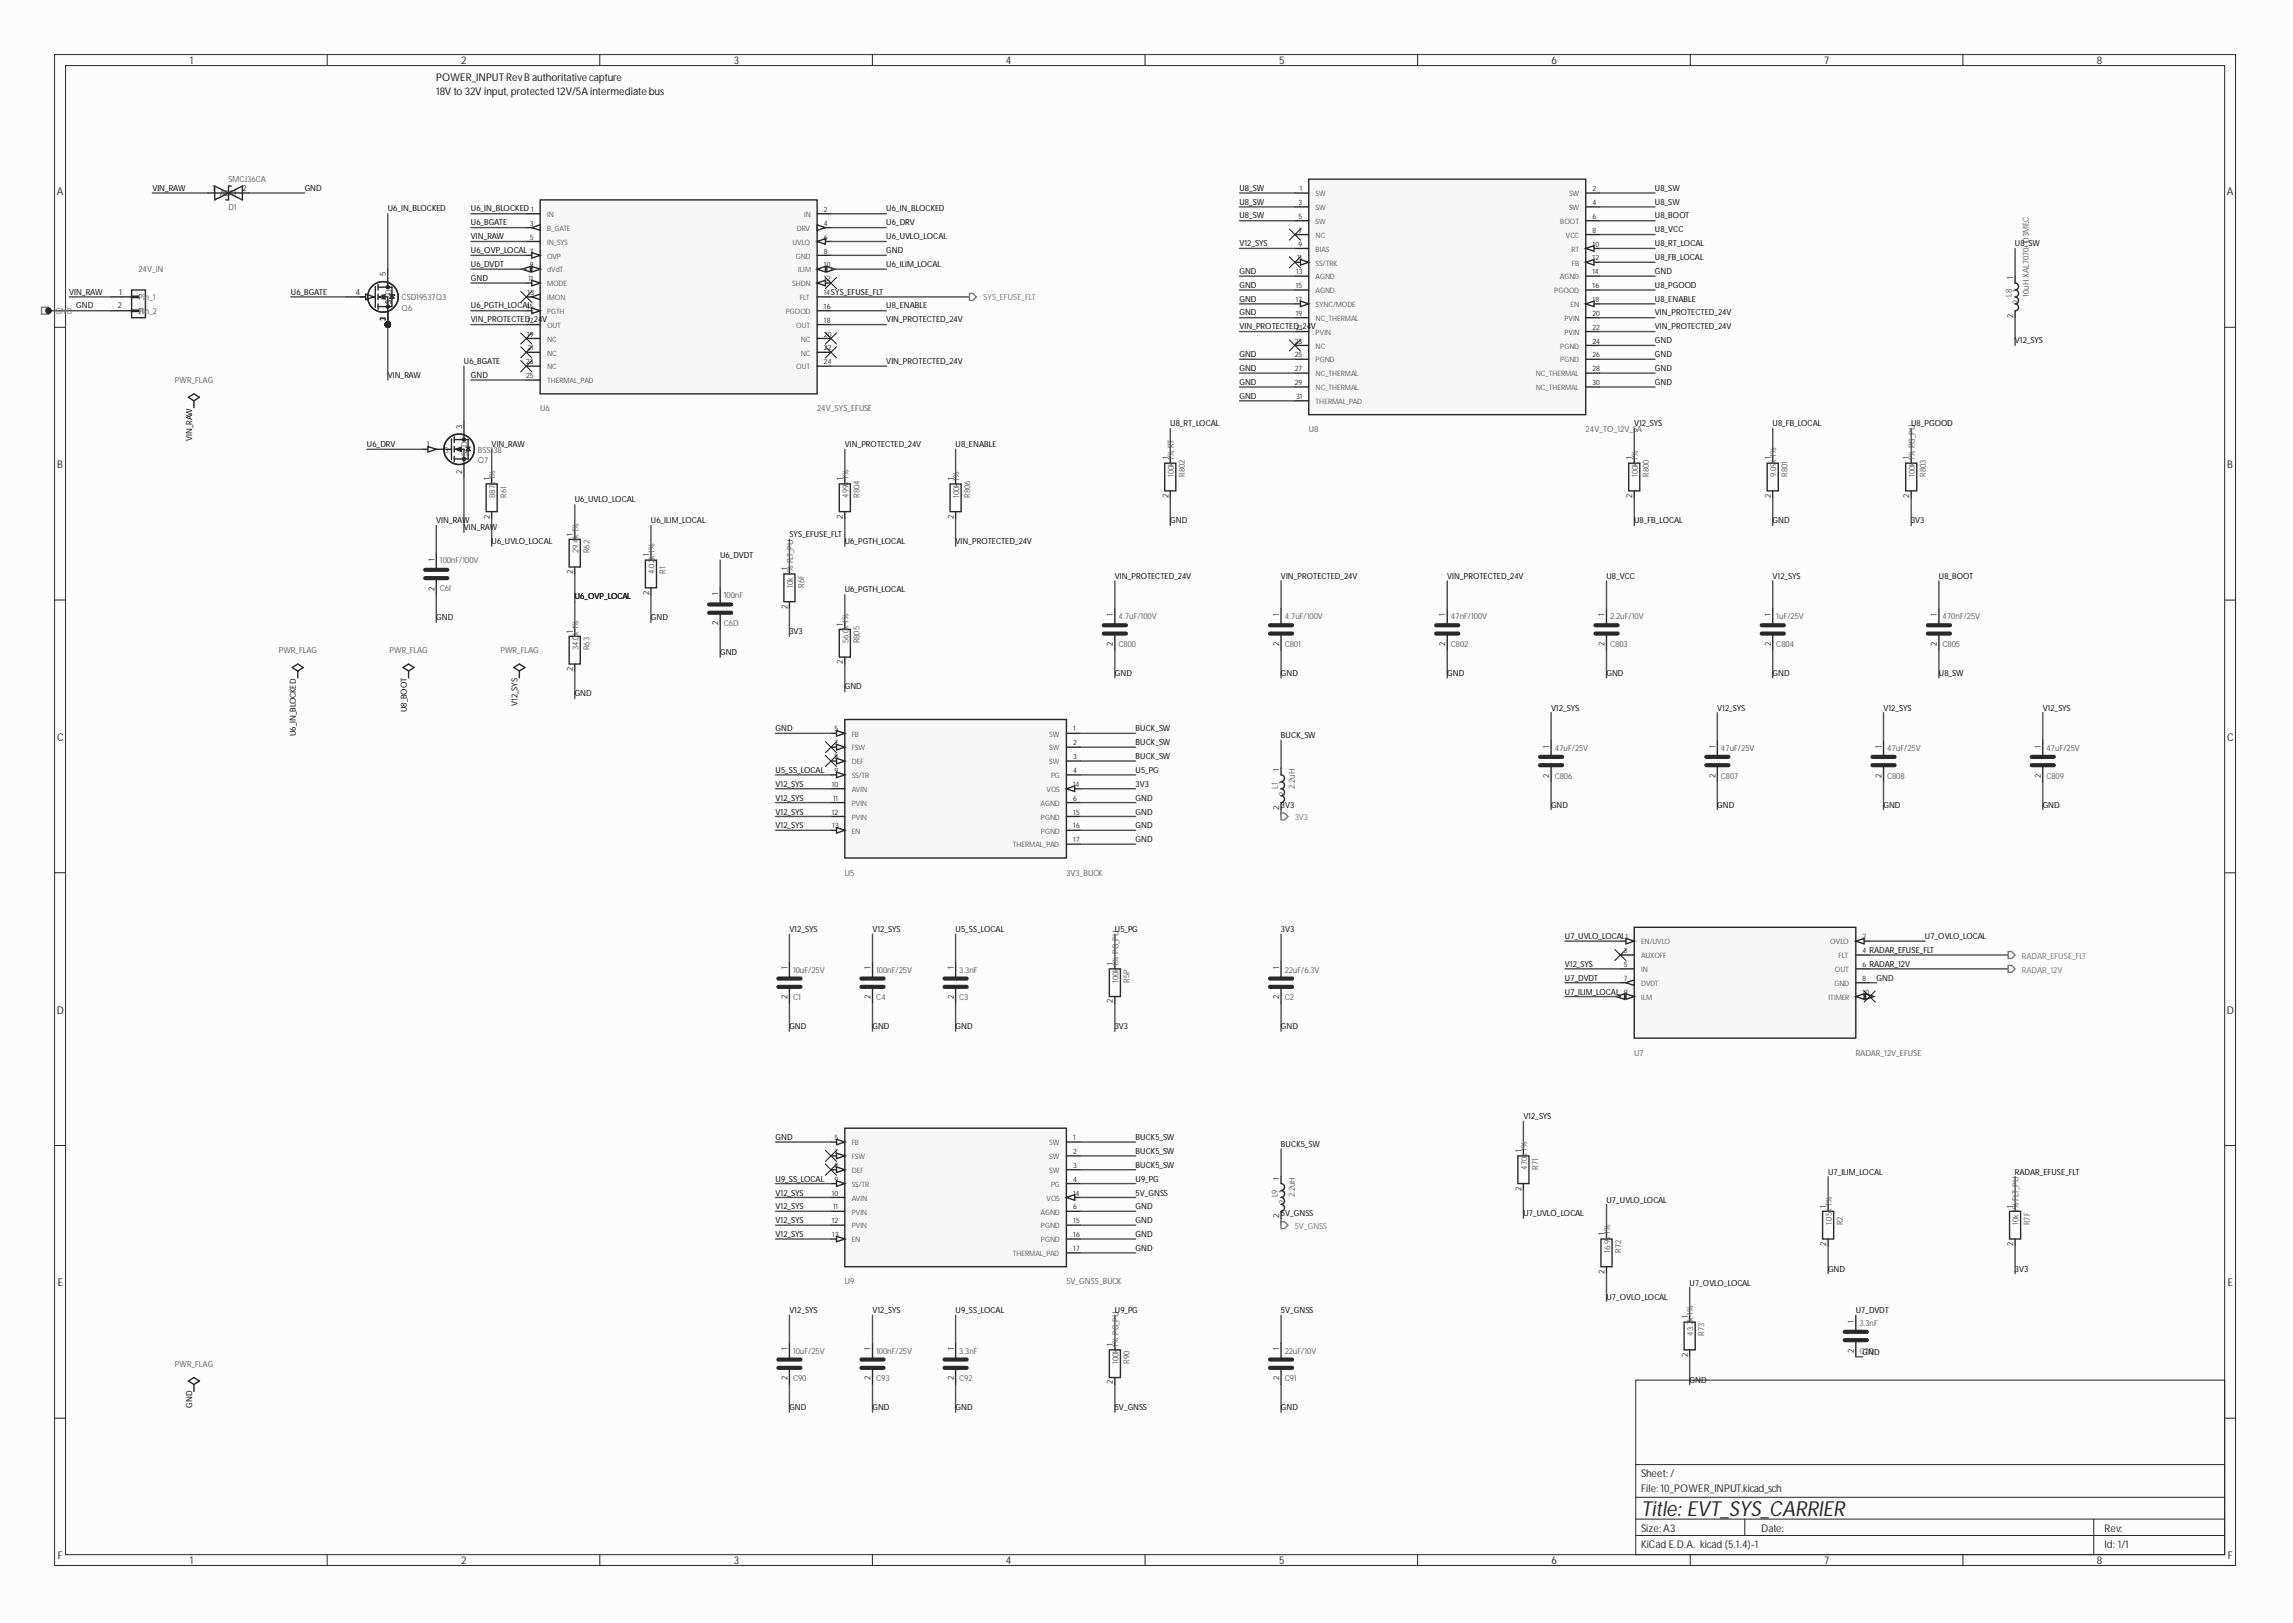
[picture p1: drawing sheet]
<svg xmlns="http://www.w3.org/2000/svg" width="420mm" height="297mm" viewBox="0 0 420 297" stroke-linecap="round" stroke-linejoin="round" font-family="sans-serif">
<defs><g id="words">
<text font-size="3.8" fill="#282828" x="300.4" y="277.4">Title: EVT_SYS_CARRIER</text>
<g font-size="1.9" fill="#282828">
<text x="34.7" y="11.7">1</text>
<text x="84.4" y="11.7">2</text>
<text x="134.4" y="11.7">3</text>
<text x="184.2" y="11.7">4</text>
<text x="234.2" y="11.7">5</text>
<text x="284.1" y="11.7">6</text>
<text x="334" y="11.7">7</text>
<text x="383.9" y="11.7">8</text>
<text x="10.4" y="35.7">A</text>
<text x="407.7" y="35.7">A</text>
<text x="10.5" y="85.6">B</text>
<text x="407.8" y="85.6">B</text>
<text x="10.5" y="135.6">C</text>
<text x="407.8" y="135.6">C</text>
<text x="10.4" y="185.5">D</text>
<text x="407.7" y="185.5">D</text>
<text x="10.6" y="235.4">E</text>
<text x="407.9" y="235.4">E</text>
<text x="300.4" y="273">File:10_POWER_INPUT.kicad_sch</text>
<text x="300.4" y="270.4">Sheet: /</text>
<text x="300.4" y="280.4">Size:A3</text>
<text x="322.4" y="280.4">Date:</text>
<text x="385.3" y="280.4">Rev:</text>
<text x="10.6" y="285.3">F</text>
<text x="34.7" y="286.3">1</text>
<text x="84.4" y="286.3">2</text>
<text x="134.4" y="286.3">3</text>
<text x="184.2" y="286.3">4</text>
<text x="234.2" y="286.3">5</text>
<text x="284.1" y="286.3">6</text>
<text x="300.4" y="283.2">KiCad E.D.A. kicad (5.1.4)-1</text>
<text x="334" y="286.3">7</text>
<text x="383.9" y="286.3">8</text>
<text x="385.3" y="283.2">Id: 1/1</text>
<text x="407.9" y="285.3">F</text>
</g>
<g font-size="1.9" fill="#151515">
<text x="79.9" y="14.8">POWER_INPUT RevB authoritative capture</text>
<text x="79.9" y="17.3">18V to 32V input, protected 12V/5A intermediate bus</text>
</g>
<g font-size="1.5">
<text x="27.9" y="34.9">VIN_RAW</text>
<text x="55.8" y="34.9">GND</text>
<text x="226.9" y="34.9">U8_SW</text>
<text x="303" y="34.9">U8_SW</text>
<text x="71" y="38.7">U6_IN_BLOCKED</text>
<text x="86.2" y="38.7">U6_IN_BLOCKED</text>
<text x="86.2" y="41.2">U6_BGATE</text>
<text x="162.3" y="38.7">U6_IN_BLOCKED</text>
<text x="162.3" y="41.2">U6_DRV</text>
<text x="226.9" y="37.4">U8_SW</text>
<text x="226.9" y="40">U8_SW</text>
<text x="303" y="37.4">U8_SW</text>
<text x="303" y="40">U8_BOOT</text>
<text x="86.2" y="43.8">VIN_RAW</text>
<text x="86.2" y="46.3">U6_OVP_LOCAL</text>
<text x="162.3" y="43.8">U6_UVLO_LOCAL</text>
<text x="162.3" y="46.3">GND</text>
<text x="226.9" y="45">V12_SYS</text>
<text x="303" y="42.5">U8_VCC</text>
<text x="303" y="45">U8_RT_LOCAL</text>
<text x="303" y="47.6">U8_FB_LOCAL</text>
<text x="368.9" y="45">U8_SW</text>
<text x="12.7" y="53.9">VIN_RAW</text>
<text x="53.2" y="53.9">U6_BGATE</text>
<text x="86.2" y="48.8">U6_DVDT</text>
<text x="86.2" y="51.4">GND</text>
<text x="162.3" y="48.8">U6_ILIM_LOCAL</text>
<text x="226.9" y="50.1">GND</text>
<text x="226.9" y="52.7">GND</text>
<text x="303" y="50.1">GND</text>
<text x="303" y="52.7">U8_PGOOD</text>
<text x="13.9" y="56.5">GND</text>
<text x="86.2" y="56.5">U6_PGTH_LOCAL</text>
<text x="86.2" y="59">VIN_PROTECTED_</text>
<text x="162.3" y="56.5">U8_ENABLE</text>
<text x="162.3" y="59">VIN_PROTECTED_24V</text>
<text x="226.9" y="55.2">GND</text>
<text x="226.9" y="57.7">GND</text>
<text x="303" y="55.2">U8_ENABLE</text>
<text x="303" y="57.7">VIN_PROTECTED_24V</text>
<text x="226.9" y="60.3">VIN_PROTECTED_</text>
<text x="226.9" y="65.3">GND</text>
<text x="240" y="60.3">V</text>
<text x="303" y="60.3">VIN_PROTECTED_24V</text>
<text x="303" y="62.8">GND</text>
<text x="303" y="65.3">GND</text>
<text x="368.9" y="62.8">V12_SYS</text>
<text x="71" y="69.1">VIN_RAW</text>
<text x="84.9" y="66.6">U6_BGATE</text>
<text x="86.2" y="69.1">GND</text>
<text x="162.3" y="66.6">VIN_PROTECTED_24V</text>
<text x="226.9" y="67.9">GND</text>
<text x="226.9" y="70.4">GND</text>
<text x="303" y="67.9">GND</text>
<text x="303" y="70.4">GND</text>
<text x="226.9" y="72.9">GND</text>
<text x="35.2" y="80.7" transform="rotate(-90 35.2 80.7)">VIN_RAW</text>
<text x="67.2" y="81.8">U6_DRV</text>
<text x="90" y="81.8">VIN_RAW</text>
<text x="154.7" y="81.8">VIN_PROTECTED_24V</text>
<text x="174.9" y="81.8">U8_ENABLE</text>
<text x="214.2" y="78">U8_RT_LOCAL</text>
<text x="299.2" y="78">V12_SYS</text>
<text x="324.5" y="78">U8_FB_LOCAL</text>
<text x="349.9" y="78">U8_PGOOD</text>
<text x="79.9" y="95.8">VIN_RAW</text>
<text x="105.2" y="92">U6_UVLO_LOCAL</text>
<text x="119.2" y="95.8">U6_ILIM_LOCAL</text>
<text x="214.2" y="95.8">GND</text>
<text x="299.2" y="95.8">U8_FB_LOCAL</text>
<text x="324.5" y="95.8">GND</text>
<text x="349.9" y="95.8">3V3</text>
<text x="84.9" y="97">VIN_RAW</text>
<text x="90" y="99.6">U6_UVLO_LOCAL</text>
<text x="144.5" y="98.3">SYS_EFUSE_FLT</text>
<text x="154.7" y="99.6">U6_PGTH_LOCAL</text>
<text x="174.9" y="99.6">VIN_PROTECTED_24V</text>
<text x="131.8" y="102.1">U6_DVDT</text>
<text x="204.1" y="105.9">VIN_PROTECTED_24V</text>
<text x="234.5" y="105.9">VIN_PROTECTED_24V</text>
<text x="265" y="105.9">VIN_PROTECTED_24V</text>
<text x="294.1" y="105.9">U8_VCC</text>
<text x="324.5" y="105.9">V12_SYS</text>
<text x="355" y="105.9">U8_BOOT</text>
<text x="79.9" y="113.5">GND</text>
<text x="105.2" y="109.7">U6_OVP_LOCAL</text>
<text x="119.2" y="113.5">GND</text>
<text x="154.7" y="108.4">U6_PGTH_LOCAL</text>
<text x="131.8" y="119.8">GND</text>
<text x="144.5" y="116">3V3</text>
<text x="204.1" y="123.6">GND</text>
<text x="234.5" y="123.6">GND</text>
<text x="265" y="123.6">GND</text>
<text x="294.1" y="123.6">GND</text>
<text x="324.5" y="123.6">GND</text>
<text x="355" y="123.6">U8_SW</text>
<text x="74.5" y="130.3" transform="rotate(-90 74.5 130.3)">U8_BOOT</text>
<text x="94.7" y="129.2" transform="rotate(-90 94.7 129.2)">V12_SYS</text>
<text x="105.2" y="127.5">GND</text>
<text x="154.7" y="126.2">GND</text>
<text x="284" y="130.1">V12_SYS</text>
<text x="314.4" y="130.1">V12_SYS</text>
<text x="344.8" y="130.1">V12_SYS</text>
<text x="374" y="130.1">V12_SYS</text>
<text x="54.2" y="134.7" transform="rotate(-90 54.2 134.7)">U6_IN_BLOCKED</text>
<text x="142" y="133.9">GND</text>
<text x="207.9" y="133.9">BUCK_SW</text>
<text x="207.9" y="136.4">BUCK_SW</text>
<text x="234.5" y="135.1">BUCK_SW</text>
<text x="142" y="141.5">U5_SS_LOCAL</text>
<text x="207.9" y="138.9">BUCK_SW</text>
<text x="207.9" y="141.5">U5_PG</text>
<text x="142" y="144">V12_SYS</text>
<text x="142" y="146.6">V12_SYS</text>
<text x="142" y="149.1">V12_SYS</text>
<text x="207.9" y="146.6">GND</text>
<text x="207.9" y="149.1">GND</text>
<text x="207.9" y="144">3V3</text>
<text x="234.5" y="147.8">3V3</text>
<text x="284" y="147.8">GND</text>
<text x="314.4" y="147.8">GND</text>
<text x="344.8" y="147.8">GND</text>
<text x="374" y="147.8">GND</text>
<text x="142" y="151.6">V12_SYS</text>
<text x="207.9" y="151.6">GND</text>
<text x="207.9" y="154.2">GND</text>
<text x="144.5" y="170.6">V12_SYS</text>
<text x="159.7" y="170.6">V12_SYS</text>
<text x="174.9" y="170.6">U5_SS_LOCAL</text>
<text x="204.1" y="170.6">U5_PG</text>
<text x="234.5" y="170.6">3V3</text>
<text x="286.5" y="171.9">U7_UVLO_LOCAL</text>
<text x="352.4" y="171.9">U7_OVLO_LOCAL</text>
<text x="286.5" y="177">V12_SYS</text>
<text x="286.5" y="179.5">U7_DVDT</text>
<text x="343.5" y="179.5">GND</text>
<text x="286.5" y="182.1">U7_ILIM_LOCAL</text>
<text x="144.5" y="188.4">GND</text>
<text x="159.7" y="188.4">GND</text>
<text x="174.9" y="188.4">GND</text>
<text x="204.1" y="188.4">3V3</text>
<text x="234.5" y="188.4">GND</text>
<text x="142" y="208.7">GND</text>
<text x="207.9" y="208.7">BUCK5_SW</text>
<text x="234.5" y="209.9">BUCK5_SW</text>
<text x="278.9" y="204.9">V12_SYS</text>
<text x="207.9" y="211.2">BUCK5_SW</text>
<text x="207.9" y="213.7">BUCK5_SW</text>
<text x="334.7" y="215">U7_ILIM_LOCAL</text>
<text x="368.9" y="215">RADAR_EFUSE_FLT</text>
<text x="142" y="216.3">U9_SS_LOCAL</text>
<text x="142" y="218.8">V12_SYS</text>
<text x="142" y="221.4">V12_SYS</text>
<text x="207.9" y="216.3">U9_PG</text>
<text x="207.9" y="221.4">GND</text>
<text x="207.9" y="218.8">5V_GNSS</text>
<text x="294.1" y="220.1">U7_UVLO_LOCAL</text>
<text x="142" y="223.9">V12_SYS</text>
<text x="142" y="226.4">V12_SYS</text>
<text x="207.9" y="223.9">GND</text>
<text x="207.9" y="226.4">GND</text>
<text x="234.5" y="222.6">5V_GNSS</text>
<text x="278.9" y="222.6">U7_UVLO_LOCAL</text>
<text x="207.9" y="229">GND</text>
<text x="334.7" y="232.8">GND</text>
<text x="368.9" y="232.8">3V3</text>
<text x="294.1" y="237.8">U7_OVLO_LOCAL</text>
<text x="309.3" y="235.3">U7_OVLO_LOCAL</text>
<text x="144.5" y="240.4">V12_SYS</text>
<text x="159.7" y="240.4">V12_SYS</text>
<text x="174.9" y="240.4">U9_SS_LOCAL</text>
<text x="204.1" y="240.4">U9_PG</text>
<text x="234.5" y="240.4">5V_GNSS</text>
<text x="339.7" y="240.4">U7_DVDT</text>
<text x="341" y="248">GN</text>
<text x="35.2" y="257.7" transform="rotate(-90 35.2 257.7)">GND</text>
<text x="309.3" y="253">GND</text>
<text x="144.5" y="258.1">GND</text>
<text x="159.7" y="258.1">GND</text>
<text x="174.9" y="258.1">GND</text>
<text x="204.1" y="258.1">5V_GNSS</text>
<text x="234.5" y="258.1">GND</text>
</g>
<g font-size="1.5" fill="#282828">
<text x="38.9" y="34.9">1</text>
<text x="44.4" y="34.9">2</text>
<text x="21.8" y="53.9">1</text>
<text x="65.2" y="53.9">4</text>
<text x="70.7" y="50.5" transform="rotate(-90 70.7 50.5)">5</text>
<text x="368.6" y="51.1" transform="rotate(-90 368.6 51.1)">1</text>
<text x="21.6" y="56.5">2</text>
<text x="70.7" y="58.8" transform="rotate(-90 70.7 58.8)">31</text>
<text x="70.7" y="58.8" transform="rotate(-90 70.7 58.8)">2</text>
<text x="368.6" y="58.1" transform="rotate(-90 368.6 58.1)">2</text>
<text x="78.2" y="81.8">1</text>
<text x="84.6" y="78.4" transform="rotate(-90 84.6 78.4)">3</text>
<text x="84.6" y="86.7" transform="rotate(-90 84.6 86.7)">2</text>
<text x="89.7" y="87.9" transform="rotate(-90 89.7 87.9)">1</text>
<text x="154.3" y="87.9" transform="rotate(-90 154.3 87.9)">1</text>
<text x="174.6" y="87.9" transform="rotate(-90 174.6 87.9)">1</text>
<text x="213.9" y="84.1" transform="rotate(-90 213.9 84.1)">1</text>
<text x="298.8" y="84.1" transform="rotate(-90 298.8 84.1)">1</text>
<text x="324.2" y="84.1" transform="rotate(-90 324.2 84.1)">1</text>
<text x="349.6" y="84.1" transform="rotate(-90 349.6 84.1)">1</text>
<text x="89.7" y="94.9" transform="rotate(-90 89.7 94.9)">2</text>
<text x="154.3" y="94.9" transform="rotate(-90 154.3 94.9)">2</text>
<text x="174.6" y="94.9" transform="rotate(-90 174.6 94.9)">2</text>
<text x="213.9" y="91.1" transform="rotate(-90 213.9 91.1)">2</text>
<text x="298.8" y="91.1" transform="rotate(-90 298.8 91.1)">2</text>
<text x="324.2" y="91.1" transform="rotate(-90 324.2 91.1)">2</text>
<text x="349.6" y="91.1" transform="rotate(-90 349.6 91.1)">2</text>
<text x="104.9" y="98" transform="rotate(-90 104.9 98)">1</text>
<text x="118.8" y="101.8" transform="rotate(-90 118.8 101.8)">1</text>
<text x="79.5" y="102.6" transform="rotate(-90 79.5 102.6)">1</text>
<text x="104.9" y="105.1" transform="rotate(-90 104.9 105.1)">2</text>
<text x="144.2" y="104.4" transform="rotate(-90 144.2 104.4)">1</text>
<text x="79.5" y="108.1" transform="rotate(-90 79.5 108.1)">2</text>
<text x="118.8" y="108.9" transform="rotate(-90 118.8 108.9)">2</text>
<text x="131.5" y="108.9" transform="rotate(-90 131.5 108.9)">1</text>
<text x="144.2" y="111.4" transform="rotate(-90 144.2 111.4)">2</text>
<text x="203.8" y="112.7" transform="rotate(-90 203.8 112.7)">1</text>
<text x="234.2" y="112.7" transform="rotate(-90 234.2 112.7)">1</text>
<text x="264.6" y="112.7" transform="rotate(-90 264.6 112.7)">1</text>
<text x="293.8" y="112.7" transform="rotate(-90 293.8 112.7)">1</text>
<text x="324.2" y="112.7" transform="rotate(-90 324.2 112.7)">1</text>
<text x="354.6" y="112.7" transform="rotate(-90 354.6 112.7)">1</text>
<text x="104.9" y="115.8" transform="rotate(-90 104.9 115.8)">1</text>
<text x="131.5" y="114.4" transform="rotate(-90 131.5 114.4)">2</text>
<text x="154.3" y="114.5" transform="rotate(-90 154.3 114.5)">1</text>
<text x="203.8" y="118.2" transform="rotate(-90 203.8 118.2)">2</text>
<text x="234.2" y="118.2" transform="rotate(-90 234.2 118.2)">2</text>
<text x="264.6" y="118.2" transform="rotate(-90 264.6 118.2)">2</text>
<text x="293.8" y="118.2" transform="rotate(-90 293.8 118.2)">2</text>
<text x="324.2" y="118.2" transform="rotate(-90 324.2 118.2)">2</text>
<text x="354.6" y="118.2" transform="rotate(-90 354.6 118.2)">2</text>
<text x="104.9" y="122.8" transform="rotate(-90 104.9 122.8)">2</text>
<text x="154.3" y="121.5" transform="rotate(-90 154.3 121.5)">2</text>
<text x="283.6" y="136.8" transform="rotate(-90 283.6 136.8)">1</text>
<text x="314.1" y="136.8" transform="rotate(-90 314.1 136.8)">1</text>
<text x="344.5" y="136.8" transform="rotate(-90 344.5 136.8)">1</text>
<text x="373.6" y="136.8" transform="rotate(-90 373.6 136.8)">1</text>
<text x="234.2" y="141.1" transform="rotate(-90 234.2 141.1)">1</text>
<text x="283.6" y="142.3" transform="rotate(-90 283.6 142.3)">2</text>
<text x="314.1" y="142.3" transform="rotate(-90 314.1 142.3)">2</text>
<text x="344.5" y="142.3" transform="rotate(-90 344.5 142.3)">2</text>
<text x="373.6" y="142.3" transform="rotate(-90 373.6 142.3)">2</text>
<text x="234.2" y="148.2" transform="rotate(-90 234.2 148.2)">2</text>
<text x="144.2" y="177.4" transform="rotate(-90 144.2 177.4)">1</text>
<text x="159.4" y="177.4" transform="rotate(-90 159.4 177.4)">1</text>
<text x="174.6" y="177.4" transform="rotate(-90 174.6 177.4)">1</text>
<text x="203.8" y="176.6" transform="rotate(-90 203.8 176.6)">1</text>
<text x="234.2" y="177.4" transform="rotate(-90 234.2 177.4)">1</text>
<text x="144.2" y="182.9" transform="rotate(-90 144.2 182.9)">2</text>
<text x="159.4" y="182.9" transform="rotate(-90 159.4 182.9)">2</text>
<text x="174.6" y="182.9" transform="rotate(-90 174.6 182.9)">2</text>
<text x="203.8" y="183.7" transform="rotate(-90 203.8 183.7)">2</text>
<text x="234.2" y="182.9" transform="rotate(-90 234.2 182.9)">2</text>
<text x="234.2" y="215.9" transform="rotate(-90 234.2 215.9)">1</text>
<text x="278.6" y="210.9" transform="rotate(-90 278.6 210.9)">1</text>
<text x="278.6" y="217.9" transform="rotate(-90 278.6 217.9)">2</text>
<text x="334.3" y="221" transform="rotate(-90 334.3 221)">1</text>
<text x="368.6" y="221" transform="rotate(-90 368.6 221)">1</text>
<text x="234.2" y="223" transform="rotate(-90 234.2 223)">2</text>
<text x="293.8" y="226.1" transform="rotate(-90 293.8 226.1)">1</text>
<text x="293.8" y="233.1" transform="rotate(-90 293.8 233.1)">2</text>
<text x="334.3" y="228" transform="rotate(-90 334.3 228)">2</text>
<text x="368.6" y="228" transform="rotate(-90 368.6 228)">2</text>
<text x="309" y="241.3" transform="rotate(-90 309 241.3)">1</text>
<text x="339.4" y="242.1" transform="rotate(-90 339.4 242.1)">1</text>
<text x="144.2" y="247.1" transform="rotate(-90 144.2 247.1)">1</text>
<text x="159.4" y="247.1" transform="rotate(-90 159.4 247.1)">1</text>
<text x="174.6" y="247.1" transform="rotate(-90 174.6 247.1)">1</text>
<text x="203.8" y="246.4" transform="rotate(-90 203.8 246.4)">1</text>
<text x="234.2" y="247.1" transform="rotate(-90 234.2 247.1)">1</text>
<text x="309" y="248.3" transform="rotate(-90 309 248.3)">2</text>
<text x="339.4" y="247.6" transform="rotate(-90 339.4 247.6)">2</text>
<text x="144.2" y="252.6" transform="rotate(-90 144.2 252.6)">2</text>
<text x="159.4" y="252.6" transform="rotate(-90 159.4 252.6)">2</text>
<text x="174.6" y="252.6" transform="rotate(-90 174.6 252.6)">2</text>
<text x="203.8" y="253.4" transform="rotate(-90 203.8 253.4)">2</text>
<text x="234.2" y="252.6" transform="rotate(-90 234.2 252.6)">2</text>
</g>
<g font-size="1.5" fill="#5d5d5d">
<text x="40.2" y="35.9">A2A1</text>
<text x="41.8" y="33.4">SMCJ36CA</text>
<text x="41.8" y="38.5">D1</text>
<text x="25.4" y="49.9">24V_IN</text>
<text x="369.6" y="53.5" transform="rotate(-90 369.6 53.5)">1</text>
<text x="25.4" y="54.9">Pin_1</text>
<text x="25.4" y="57.5">Pin_2</text>
<text x="25.4" y="57.5">J1</text>
<text x="69.7" y="54.9">G</text>
<text x="71.7" y="55.6" transform="rotate(-90 71.7 55.6)">S D</text>
<text x="73.5" y="54.9">CSD19537Q3</text>
<text x="73.5" y="56.9">Q6</text>
<text x="368.3" y="54.3" transform="rotate(-90 368.3 54.3)">L8</text>
<text x="369.6" y="55.6" transform="rotate(-90 369.6 55.6)">2</text>
<text x="371.4" y="54.3" transform="rotate(-90 371.4 54.3)">10uH XAL7070-103MEC</text>
<text x="32" y="70.1">PWR_FLAG</text>
<text x="98.9" y="75.2">U6</text>
<text x="149.6" y="75.2">24V_SYS_EFUSE</text>
<text x="81.1" y="82.8">G</text>
<text x="85.6" y="83.5" transform="rotate(-90 85.6 83.5)">S D</text>
<text x="87.5" y="82.8">BSS1</text>
<text x="90.3" y="82.8">38</text>
<text x="239.6" y="79">U8</text>
<text x="290.3" y="79">24V_TO_12V_5A</text>
<text x="87.5" y="84.8">Q7</text>
<text x="175.6" y="88" transform="rotate(-90 175.6 88)">1%</text>
<text x="214.9" y="87.3" transform="rotate(-90 214.9 87.3)">100k</text>
<text x="214.9" y="84.2" transform="rotate(-90 214.9 84.2)">1% RT</text>
<text x="216.9" y="87.3" transform="rotate(-90 216.9 87.3)">R802</text>
<text x="299.9" y="87.3" transform="rotate(-90 299.9 87.3)">100k</text>
<text x="299.9" y="84.2" transform="rotate(-90 299.9 84.2)">1%</text>
<text x="301.9" y="87.3" transform="rotate(-90 301.9 87.3)">R800</text>
<text x="325.2" y="87.3" transform="rotate(-90 325.2 87.3)">9.09</text>
<text x="325.2" y="84.7" transform="rotate(-90 325.2 84.7)">k 1%</text>
<text x="327.2" y="87.3" transform="rotate(-90 327.2 87.3)">R801</text>
<text x="350.6" y="87.3" transform="rotate(-90 350.6 87.3)">100k</text>
<text x="350.6" y="84.2" transform="rotate(-90 350.6 84.2)">1% PG_PU</text>
<text x="352.6" y="87.3" transform="rotate(-90 352.6 87.3)">R803</text>
<text x="90.7" y="91.1" transform="rotate(-90 90.7 91.1)">887k 1%</text>
<text x="92.7" y="91.1" transform="rotate(-90 92.7 91.1)">R61</text>
<text x="155.3" y="91.1" transform="rotate(-90 155.3 91.1)">499k 1%</text>
<text x="157.4" y="91.1" transform="rotate(-90 157.4 91.1)">R804</text>
<text x="175.6" y="91.1" transform="rotate(-90 175.6 91.1)">100k</text>
<text x="177.6" y="91.1" transform="rotate(-90 177.6 91.1)">R806</text>
<text x="105.9" y="101.3" transform="rotate(-90 105.9 101.3)">29.4</text>
<text x="105.9" y="98.5" transform="rotate(-90 105.9 98.5)">k 1%</text>
<text x="107.9" y="101.3" transform="rotate(-90 107.9 101.3)">R62</text>
<text x="80.5" y="103.1">100nF/100V</text>
<text x="119.8" y="105.1" transform="rotate(-90 119.8 105.1)">4.02</text>
<text x="119.8" y="102.3" transform="rotate(-90 119.8 102.3)">k 1%</text>
<text x="121.9" y="105.1" transform="rotate(-90 121.9 105.1)">R1</text>
<text x="145.2" y="107.6" transform="rotate(-90 145.2 107.6)">10k 1</text>
<text x="145.2" y="104.7" transform="rotate(-90 145.2 104.7)">% FLT_PU</text>
<text x="147.2" y="107.6" transform="rotate(-90 147.2 107.6)">R6F</text>
<text x="80.5" y="108.2">C6I</text>
<text x="132.5" y="109.4">100nF</text>
<text x="204.8" y="113.3">4.7uF/100V</text>
<text x="235.2" y="113.3">4.7uF/100V</text>
<text x="265.6" y="113.3">47nF/100V</text>
<text x="294.8" y="113.3">2.2uF/10V</text>
<text x="325.2" y="113.3">1uF/25V</text>
<text x="355.6" y="113.3">470nF/25V</text>
<text x="51" y="119.6">PWR_FLAG</text>
<text x="71.3" y="119.6">PWR_FLAG</text>
<text x="91.6" y="119.6">PWR_FLAG</text>
<text x="105.9" y="119" transform="rotate(-90 105.9 119)">34.0</text>
<text x="105.9" y="116.3" transform="rotate(-90 105.9 116.3)">k 1%</text>
<text x="107.9" y="119" transform="rotate(-90 107.9 119)">R63</text>
<text x="132.5" y="114.5">C6D</text>
<text x="155.3" y="117.7" transform="rotate(-90 155.3 117.7)">56.0</text>
<text x="155.3" y="115.1" transform="rotate(-90 155.3 115.1)">k 1%</text>
<text x="157.4" y="117.7" transform="rotate(-90 157.4 117.7)">R805</text>
<text x="204.8" y="118.3">C800</text>
<text x="235.2" y="118.3">C801</text>
<text x="265.6" y="118.3">C802</text>
<text x="294.8" y="118.3">C803</text>
<text x="325.2" y="118.3">C804</text>
<text x="355.6" y="118.3">C805</text>
<text x="284.6" y="137.4">47uF/25V</text>
<text x="315.1" y="137.4">47uF/25V</text>
<text x="345.5" y="137.4">47uF/25V</text>
<text x="374.7" y="137.4">47uF/25V</text>
<text x="235.2" y="143.5" transform="rotate(-90 235.2 143.5)">1</text>
<text x="284.6" y="142.5">C806</text>
<text x="315.1" y="142.5">C807</text>
<text x="345.5" y="142.5">C808</text>
<text x="374.7" y="142.5">C809</text>
<text x="233.9" y="144.4" transform="rotate(-90 233.9 144.4)">L1</text>
<text x="235.2" y="145.6" transform="rotate(-90 235.2 145.6)">2</text>
<text x="237.1" y="144.4" transform="rotate(-90 237.1 144.4)">2.2uH</text>
<text x="154.7" y="160.2">U5</text>
<text x="195.2" y="160.2">3V3_BUCK</text>
<text x="145.2" y="178">10uF/25V</text>
<text x="160.4" y="178">100nF/25V</text>
<text x="175.6" y="178">3.3nF</text>
<text x="204.8" y="179.9" transform="rotate(-90 204.8 179.9)">100k</text>
<text x="204.8" y="176.7" transform="rotate(-90 204.8 176.7)">1% PG_PU</text>
<text x="206.8" y="179.9" transform="rotate(-90 206.8 179.9)">R5P</text>
<text x="235.2" y="178">22uF/6.3V</text>
<text x="145.2" y="183.1">C1</text>
<text x="160.4" y="183.1">C4</text>
<text x="175.6" y="183.1">C3</text>
<text x="235.2" y="183.1">C2</text>
<text x="299.2" y="193.2">U7</text>
<text x="339.7" y="193.2">RADAR_12V_EFUSE</text>
<text x="279.6" y="214.1" transform="rotate(-90 279.6 214.1)">470k 1%</text>
<text x="281.6" y="214.1" transform="rotate(-90 281.6 214.1)">R71</text>
<text x="233.9" y="219.2" transform="rotate(-90 233.9 219.2)">L9</text>
<text x="235.2" y="220.4" transform="rotate(-90 235.2 220.4)">2</text>
<text x="235.2" y="218.3" transform="rotate(-90 235.2 218.3)">1</text>
<text x="237.1" y="219.2" transform="rotate(-90 237.1 219.2)">2.2uH</text>
<text x="369.6" y="221.4" transform="rotate(-90 369.6 221.4)">% FLT_PU</text>
<text x="335.4" y="224.2" transform="rotate(-90 335.4 224.2)">1.05k 1%</text>
<text x="337.4" y="224.2" transform="rotate(-90 337.4 224.2)">R2</text>
<text x="369.6" y="224.2" transform="rotate(-90 369.6 224.2)">10k 1</text>
<text x="371.6" y="224.2" transform="rotate(-90 371.6 224.2)">R7F</text>
<text x="294.8" y="229.3" transform="rotate(-90 294.8 229.3)">16.9k 1%</text>
<text x="296.8" y="229.3" transform="rotate(-90 296.8 229.3)">R72</text>
<text x="154.7" y="235">U9</text>
<text x="195.2" y="235">5V_GNSS_BUCK</text>
<text x="310" y="244.5" transform="rotate(-90 310 244.5)">43.7</text>
<text x="310" y="241.8" transform="rotate(-90 310 241.8)">k 1%</text>
<text x="312" y="244.5" transform="rotate(-90 312 244.5)">R73</text>
<text x="340.4" y="242.7">3.3nF</text>
<text x="32" y="250.3">PWR_FLAG</text>
<text x="145.2" y="247.7">10uF/25V</text>
<text x="160.4" y="247.7">100nF/25V</text>
<text x="175.6" y="247.7">3.3nF</text>
<text x="204.8" y="249.6" transform="rotate(-90 204.8 249.6)">100k</text>
<text x="204.8" y="246.5" transform="rotate(-90 204.8 246.5)">1% PG_PU</text>
<text x="206.8" y="249.6" transform="rotate(-90 206.8 249.6)">R90</text>
<text x="235.2" y="247.7">22uF/10V</text>
<text x="340.4" y="247.7">C7DD</text>
<text x="145.2" y="252.8">C90</text>
<text x="160.4" y="252.8">C93</text>
<text x="175.6" y="252.8">C92</text>
<text x="235.2" y="252.8">C91</text>
</g>
<g font-size="1.5" fill="#767676">
<text x="10.1" y="57.5">GN</text>
<text x="12.3" y="57.5">D</text>
<text x="180" y="54.9">SYS_EFUSE_FLT</text>
<text x="237.1" y="150.1">3V3</text>
<text x="370.2" y="178">RADAR_12V</text>
<text x="370.2" y="175.5">RADAR_EFUSE_FLT</text>
<text x="237.1" y="224.9">5V_GNSS</text>
</g>
<g font-size="1.4" fill="#282828">
<text x="238" y="35">1</text>
<text x="291.6" y="35">2</text>
<text x="97" y="41.3">3</text>
<text x="97.3" y="38.8">1</text>
<text x="150.9" y="41.3">4</text>
<text x="150.9" y="38.8">2</text>
<text x="237.7" y="40.1">5</text>
<text x="237.7" y="37.5">3</text>
<text x="291.6" y="40.1">6</text>
<text x="291.6" y="37.5">4</text>
<text x="97" y="46.4">7</text>
<text x="97" y="43.9">5</text>
<text x="150.9" y="46.4">8</text>
<text x="150.9" y="43.9">6</text>
<text x="237.5" y="47.7">11</text>
<text x="237.7" y="45.1">9</text>
<text x="237.7" y="42.6">7</text>
<text x="291.6" y="47.7">12</text>
<text x="291.6" y="45.1">10</text>
<text x="291.6" y="42.6">8</text>
<text x="96.8" y="51.5">11</text>
<text x="97" y="48.9">9</text>
<text x="150.9" y="51.5">12</text>
<text x="150.9" y="48.9">10</text>
<text x="237.2" y="52.7">15</text>
<text x="237.3" y="50.2">13</text>
<text x="291.6" y="52.7">16</text>
<text x="291.6" y="50.2">14</text>
<text x="96.5" y="59.1">1724V</text>
<text x="96.5" y="56.5">15</text>
<text x="96.6" y="54">13</text>
<text x="150.9" y="59.1">18</text>
<text x="150.9" y="56.5">16</text>
<text x="150.9" y="54">14SYS_EFUSE_FLT</text>
<text x="237.2" y="57.8">19</text>
<text x="237.2" y="55.3">17</text>
<text x="291.6" y="57.8">20</text>
<text x="291.6" y="55.3">18</text>
<text x="96.5" y="61.6">19</text>
<text x="96.6" y="64.1">21</text>
<text x="150.9" y="61.6">20</text>
<text x="150.9" y="64.1">22</text>
<text x="237.1" y="65.4">25</text>
<text x="237.1" y="62.9">23</text>
<text x="237.3" y="60.3">2124</text>
<text x="291.6" y="65.4">26</text>
<text x="291.6" y="62.9">24</text>
<text x="291.6" y="60.3">22</text>
<text x="96.3" y="69.2">25</text>
<text x="96.3" y="66.7">23</text>
<text x="150.9" y="66.7">24</text>
<text x="237.1" y="70.5">29</text>
<text x="237.1" y="67.9">27</text>
<text x="291.6" y="67.9">28</text>
<text x="291.6" y="70.5">30</text>
<text x="237.3" y="73">31</text>
<text x="152.8" y="136.4">7</text>
<text x="152.8" y="133.9">5</text>
<text x="196.5" y="136.4">2</text>
<text x="196.5" y="133.9">1</text>
<text x="152.8" y="141.5">9</text>
<text x="152.8" y="138.9">8</text>
<text x="196.5" y="141.5">4</text>
<text x="196.5" y="138.9">3</text>
<text x="152.3" y="149.1">12</text>
<text x="152.3" y="144">10</text>
<text x="152.5" y="146.6">11</text>
<text x="196.5" y="149.1">15</text>
<text x="196.5" y="146.6">6</text>
<text x="196.5" y="144">14</text>
<text x="152.4" y="151.6">13</text>
<text x="196.5" y="151.6">16</text>
<text x="196.5" y="154.2">17</text>
<text x="297.6" y="171.9">1</text>
<text x="341" y="171.9">2</text>
<text x="297.3" y="174.4">3</text>
<text x="297.3" y="177">5</text>
<text x="297.3" y="179.5">7</text>
<text x="341" y="174.4">4 RADAR_EFUSE_FLT</text>
<text x="341" y="177">6 RADAR_12V</text>
<text x="341" y="179.5">8</text>
<text x="297.3" y="182.1">9</text>
<text x="341" y="182.1">10</text>
<text x="152.8" y="208.7">5</text>
<text x="196.5" y="208.7">1</text>
<text x="152.8" y="213.7">8</text>
<text x="152.8" y="211.2">7</text>
<text x="196.5" y="213.7">3</text>
<text x="196.5" y="211.2">2</text>
<text x="152.3" y="218.8">10</text>
<text x="152.5" y="221.4">11</text>
<text x="152.8" y="216.3">9</text>
<text x="196.5" y="221.4">6</text>
<text x="196.5" y="218.8">14</text>
<text x="196.5" y="216.3">4</text>
<text x="152.3" y="223.9">12</text>
<text x="152.4" y="226.4">13</text>
<text x="196.5" y="223.9">15</text>
<text x="196.5" y="226.4">16</text>
<text x="196.5" y="229">17</text>
</g>
<g font-size="1.4" fill="#5d5d5d">
<text x="240.9" y="35.9">SW</text>
<text x="287.3" y="35.9">SW</text>
<text x="100.1" y="39.7">IN</text>
<text x="147.2" y="39.7">IN</text>
<text x="240.9" y="41">SW</text>
<text x="240.9" y="38.5">SW</text>
<text x="285.7" y="41">BOOT</text>
<text x="287.3" y="38.5">SW</text>
<text x="100.1" y="47.3">OVP</text>
<text x="100.1" y="44.8">IN_SYS</text>
<text x="100.1" y="42.3">B_GATE</text>
<text x="145.1" y="44.8">UVLO</text>
<text x="145.7" y="47.3">GND</text>
<text x="145.9" y="42.3">DRV</text>
<text x="240.9" y="46.1">BIAS</text>
<text x="240.9" y="43.5">NC</text>
<text x="286.7" y="43.5">VCC</text>
<text x="287.7" y="46.1">RT</text>
<text x="100.1" y="52.4">MODE</text>
<text x="100.1" y="49.9">dVdT</text>
<text x="145" y="52.4">SHDN</text>
<text x="146.1" y="49.9">ILIM</text>
<text x="240.9" y="53.7">AGND</text>
<text x="240.9" y="51.1">AGND</text>
<text x="240.9" y="48.6">SS/TRK</text>
<text x="284.6" y="53.7">PGOOD</text>
<text x="285.6" y="51.1">AGND</text>
<text x="287.8" y="48.6">FB</text>
<text x="100.1" y="57.5">PGTH</text>
<text x="100.1" y="54.9">IMON</text>
<text x="143.8" y="57.5">PGOOD</text>
<text x="146.5" y="54.9">FLT</text>
<text x="240.9" y="58.7">NC_THERMAL</text>
<text x="240.9" y="56.2">SYNC/MODE</text>
<text x="286.4" y="58.7">PVIN</text>
<text x="287.5" y="56.2">EN</text>
<text x="100.1" y="65.1">NC</text>
<text x="100.1" y="62.5">NC</text>
<text x="100.1" y="60">OUT</text>
<text x="145.8" y="60">OUT</text>
<text x="146.6" y="62.5">NC</text>
<text x="146.6" y="65.1">NC</text>
<text x="240.9" y="63.8">NC</text>
<text x="240.9" y="61.3">PVIN</text>
<text x="285.7" y="63.8">PGND</text>
<text x="286.4" y="61.3">PVIN</text>
<text x="100.1" y="70.1">THERMAL_PAD</text>
<text x="100.1" y="67.6">NC</text>
<text x="145.8" y="67.6">OUT</text>
<text x="240.9" y="71.4">NC_THERMAL</text>
<text x="240.9" y="68.9">NC_THERMAL</text>
<text x="240.9" y="66.3">PGND</text>
<text x="281.2" y="68.9">NC_THERMAL</text>
<text x="281.2" y="71.4">NC_THERMAL</text>
<text x="285.7" y="66.3">PGND</text>
<text x="240.9" y="74">THERMAL_PAD</text>
<text x="155.9" y="137.3">FSW</text>
<text x="155.9" y="134.8">FB</text>
<text x="192.1" y="137.3">SW</text>
<text x="192.1" y="134.8">SW</text>
<text x="155.9" y="142.4">SS/TR</text>
<text x="155.9" y="139.9">DEF</text>
<text x="192.1" y="139.9">SW</text>
<text x="192.4" y="142.4">PG</text>
<text x="155.9" y="147.5">PVIN</text>
<text x="155.9" y="144.9">AVIN</text>
<text x="190.5" y="147.5">AGND</text>
<text x="191.6" y="144.9">VOS</text>
<text x="155.9" y="152.6">EN</text>
<text x="155.9" y="150">PVIN</text>
<text x="185.4" y="155.1">THERMAL_PAD</text>
<text x="190.6" y="150">PGND</text>
<text x="190.6" y="152.6">PGND</text>
<text x="300.4" y="172.8">EN/UVLO</text>
<text x="335.1" y="172.8">OVLO</text>
<text x="300.4" y="175.4">AUXOFF</text>
<text x="300.4" y="177.9">IN</text>
<text x="335.9" y="177.9">OUT</text>
<text x="336.6" y="175.4">FLT</text>
<text x="300.4" y="180.4">DVDT</text>
<text x="300.4" y="183">ILM</text>
<text x="334.8" y="183">ITIMER</text>
<text x="335.9" y="180.4">GND</text>
<text x="155.9" y="209.6">FB</text>
<text x="192.1" y="209.6">SW</text>
<text x="155.9" y="214.7">DEF</text>
<text x="155.9" y="212.1">FSW</text>
<text x="192.1" y="214.7">SW</text>
<text x="192.1" y="212.1">SW</text>
<text x="155.9" y="219.7">AVIN</text>
<text x="155.9" y="217.2">SS/TR</text>
<text x="191.6" y="219.7">VOS</text>
<text x="192.4" y="217.2">PG</text>
<text x="155.9" y="227.4">EN</text>
<text x="155.9" y="224.8">PVIN</text>
<text x="155.9" y="222.3">PVIN</text>
<text x="190.5" y="222.3">AGND</text>
<text x="190.6" y="224.8">PGND</text>
<text x="190.6" y="227.4">PGND</text>
<text x="185.4" y="229.9">THERMAL_PAD</text>
</g>
</g></defs>
<g fill="#fcfcfc">
<path d="M0 0h419.3v296.5h-419.3z" fill-rule="evenodd"/>
<path d="M0 0h419.3v296.5h-419.3z" fill-rule="evenodd"/>
</g>
<g fill="none" stroke="#282828" stroke-width=".18">
<path d="M10 10h399.3v276.5h-399.3zM12 12h395.3v272.5h-395.3zM59.9 10v2M109.8 10v2M159.7 10v2M209.6 10v2M259.5 10v2M309.5 10v2M359.4 10v2M409.3 10v2M10 59.9h2M407.3 59.9h2"/>
<path d="M10 109.8h2M407.3 109.8h2M10 159.7h2M407.3 159.7h2M10 209.6h2M407.3 209.6h2M10 259.6h2M299.5 252.6h107.8v31.9h-107.8zM407.3 259.6h2M299.5 278h107.8M299.5 274h107.8M299.5 268.1h107.8"/>
<path d="M319.4 278v3M383.3 278v6.5M10 286.5h2M59.9 284.5v2M109.8 284.5v2M159.7 284.5v2M209.6 284.5v2M259.5 284.5v2M299.5 281h107.8M309.5 284.5v2M359.4 284.5v2M409.3 284.5v2h-2"/>
</g>
<path d="M24.1 53.1h2.5v5h-2.5z" fill-rule="evenodd" fill="#f7f7f7"/>
<path d="M38 35.3h7.6M39.3 34.1v2.5l5.1-2.5v2.5zM42.3 34.1h-.5v2.5h-.5M20.3 54.3h3.8M20.3 56.9h3.8M24.1 53.1h2.5v5h-2.5zM24.1 54.2h1.3v.3h-1.3zM24.1 56.7h1.3v.3h-1.3z" fill="none" stroke="#282828" stroke-width=".25"/>
<circle cx="71" cy="59.4" r=".51" fill="#0e0e0e"/>
<circle cx="71" cy="59.4" r=".51" fill="none" stroke="#0e0e0e" stroke-width=".18"/>
<circle cx="71" cy="59.4" r=".51" fill="#0e0e0e"/>
<circle cx="71" cy="59.4" r=".51" fill="none" stroke="#0e0e0e" stroke-width=".18"/>
<circle cx="71" cy="59.4" r=".51" fill="#0e0e0e"/>
<circle cx="71" cy="59.4" r=".51" fill="none" stroke="#0e0e0e" stroke-width=".18"/>
<circle cx="71" cy="52.6" r=".25" fill="none" stroke="#282828" stroke-width=".25"/>
<path d="M69.5 54.3l1-.3v.7z" fill="#282828"/>
<g fill="none" stroke="#282828" stroke-width=".25">
<path d="M69.5 54.3l1-.3v.7zM71 56.9v2.5"/>
<circle cx="71" cy="56.1" r=".25"/>
</g>
<circle cx="71" cy="59.4" r=".51" fill="#0e0e0e"/>
<circle cx="71" cy="59.4" r=".51" fill="none" stroke="#0e0e0e" stroke-width=".18"/>
<path d="M71 56.9v2.5" fill="none" stroke="#282828" stroke-width=".25"/>
<circle cx="71" cy="59.4" r=".51" fill="#0e0e0e"/>
<circle cx="71" cy="59.4" r=".51" fill="none" stroke="#0e0e0e" stroke-width=".18"/>
<path d="M71 56.9v2.5" fill="none" stroke="#282828" stroke-width=".25"/>
<circle cx="71" cy="59.4" r=".51" fill="#0e0e0e"/>
<circle cx="71" cy="59.4" r=".51" fill="none" stroke="#0e0e0e" stroke-width=".18"/>
<path d="M63.4 54.3h5.3M69.2 54.3h1.8v2.6M69.2 52.6h2.6v3.5h-2.6M71 49.3v3.3M71.3 53.8l.1 .2h.7l.2 .1M71.8 54l.3 .6h-.7z" fill="none" stroke="#282828" stroke-width=".25"/>
<path d="M66.9 53.8l1.6 .5-1.6 .5z" fill="#fbfbfb"/>
<g fill="none" stroke="#282828" stroke-width=".25">
<path d="M66.9 53.8l1.6 .5-1.6 .5zM68.7 52.4v3.8M69.2 52.1v1M69.2 53.8v1M69.2 55.6v1"/>
<circle cx="70.1" cy="54.3" r="2.79"/>
<circle cx="84.9" cy="84" r=".25"/>
</g>
<path d="M83.4 82.2l1-.4v.8z" fill="#282828"/>
<g fill="none" stroke="#282828" stroke-width=".25">
<path d="M84.9 79.7v.8M77.3 82.2h2.6M83.4 82.2l1-.4v.8z"/>
<circle cx="84.9" cy="80.5" r=".25"/>
</g>
<path d="M78.3 81.7l1.6 .5-1.6 .5z" fill="#fbfbfb"/>
<g fill="none" stroke="#282828" stroke-width=".25">
<path d="M83.2 79.9v1.1M84.9 77.2v2.5M78.3 81.7l1.6 .5-1.6 .5zM79.9 82.2h2.8M82.7 80.3v3.8M83.2 82.2h1.7v5.1M83.2 80.5h2.5v3.5h-2.5M83.2 81.7v1M83.2 83.5v1M85.3 81.8h.8M85.7 81.8l.4 .7h-.8z"/>
<circle cx="84.1" cy="82.2" r="2.79"/>
</g>
<path d="M98.9 36.6h50.7v35.5h-50.7z" fill-rule="evenodd" fill="#f7f7f7"/>
<path d="M98.9 36.6h50.7v35.5h-50.7zM149.6 59.4h2.5M149.6 56.9h2.5M149.6 54.3h2.5M149.6 51.8h2.5M149.6 61.9h2.5" fill="none" stroke="#282828" stroke-width=".25"/>
<path d="M149.6 51.8l1.5-.5v1z" fill="#fbfbfb"/>
<path d="M149.6 51.8l1.5-.5v1zM149.6 49.3h2.5" fill="none" stroke="#282828" stroke-width=".25"/>
<path d="M149.6 49.3l1.5-.5v1z" fill="#fbfbfb"/>
<path d="M149.6 49.3l1.5-.5v1z" fill="none" stroke="#282828" stroke-width=".25"/>
<path d="M151.4 48.8l1.5 .5-1.5 .5z" fill="#fbfbfb"/>
<path d="M149.6 46.7h2.5M149.6 44.2h2.5M151.4 48.8l1.5 .5-1.5 .5z" fill="none" stroke="#282828" stroke-width=".25"/>
<path d="M149.6 44.2l1.5-.5v1z" fill="#fbfbfb"/>
<path d="M149.6 44.2l1.5-.5v1zM149.6 41.7h2.5" fill="none" stroke="#282828" stroke-width=".25"/>
<path d="M149.6 41.2l1.5 .5-1.5 .5z" fill="#fbfbfb"/>
<path d="M149.6 39.1h2.5M96.4 59.4h2.5M96.4 56.9h2.5M149.6 41.2l1.5 .5-1.5 .5zM96.4 69.6h2.5M96.4 67h2.5M96.4 64.5h2.5M96.4 61.9h2.5" fill="none" stroke="#282828" stroke-width=".25"/>
<path d="M97.4 56.4l1.5 .5-1.5 .5z" fill="#fbfbfb"/>
<path d="M96.4 54.3h2.5M97.4 56.4l1.5 .5-1.5 .5z" fill="none" stroke="#282828" stroke-width=".25"/>
<path d="M97.4 54.3l1.5-.5v1z" fill="#fbfbfb"/>
<path d="M96.4 51.8h2.5M97.4 54.3l1.5-.5v1z" fill="none" stroke="#282828" stroke-width=".25"/>
<path d="M97.4 51.3l1.5 .5-1.5 .5z" fill="#fbfbfb"/>
<path d="M96.4 49.3h2.5M97.4 51.3l1.5 .5-1.5 .5z" fill="none" stroke="#282828" stroke-width=".25"/>
<path d="M97.4 48.8l1.5 .5-1.5 .5z" fill="#fbfbfb"/>
<path d="M97.4 48.8l1.5 .5-1.5 .5z" fill="none" stroke="#282828" stroke-width=".25"/>
<path d="M95.6 49.3l1.5-.5v1z" fill="#fbfbfb"/>
<path d="M95.6 49.3l1.5-.5v1zM96.4 46.7h2.5" fill="none" stroke="#282828" stroke-width=".25"/>
<path d="M97.4 46.2l1.5 .5-1.5 .5z" fill="#fbfbfb"/>
<path d="M96.4 44.2h2.5M96.4 41.7h2.5M97.4 46.2l1.5 .5-1.5 .5z" fill="none" stroke="#282828" stroke-width=".25"/>
<path d="M97.4 41.7l1.5-.5v1z" fill="#fbfbfb"/>
<path d="M96.4 39.1h2.5M97.4 41.7l1.5-.5v1zM149.6 64.5h2.5M149.6 67h2.5" fill="none" stroke="#282828" stroke-width=".25"/>
<path d="M239.6 32.8h50.7v43.1h-50.7z" fill-rule="evenodd" fill="#f7f7f7"/>
<path d="M239.6 32.8h50.7v43.1h-50.7zM290.3 58.1h2.6M290.3 55.6h2.6M290.3 65.8h2.6M290.3 63.2h2.6M290.3 60.7h2.6" fill="none" stroke="#282828" stroke-width=".25"/>
<path d="M290.3 55.6l1.5-.5v1z" fill="#fbfbfb"/>
<path d="M290.3 55.6l1.5-.5v1zM290.3 53.1h2.6M290.3 50.5h2.6M290.3 48h2.6" fill="none" stroke="#282828" stroke-width=".25"/>
<path d="M290.3 48l1.5-.5v1z" fill="#fbfbfb"/>
<path d="M290.3 48l1.5-.5v1zM290.3 45.5h2.6" fill="none" stroke="#282828" stroke-width=".25"/>
<path d="M290.3 45.5l1.5-.5v1z" fill="#fbfbfb"/>
<g fill="none" stroke="#282828" stroke-width=".25">
<path d="M290.3 37.9h2.6M290.3 35.3h2.6M237.1 58.1h2.5M237.1 55.6h2.5M290.3 45.5l1.5-.5v1zM290.3 42.9h2.6M290.3 40.4h2.6M237.1 73.4h2.5M237.1 70.8h2.5M237.1 68.3h2.5M237.1 65.8h2.5M237.1 63.2h2.5"/>
<path d="M237.1 60.7h2.5"/>
</g>
<path d="M238.1 55.1l1.5 .5-1.5 .5z" fill="#fbfbfb"/>
<path d="M237.1 53.1h2.5M237.1 50.5h2.5M237.1 48h2.5M238.1 55.1l1.5 .5-1.5 .5z" fill="none" stroke="#282828" stroke-width=".25"/>
<path d="M238.1 47.5l1.5 .5-1.5 .5z" fill="#fbfbfb"/>
<path d="M237.1 37.9h2.5M237.1 35.3h2.5M237.1 45.5h2.5M237.1 42.9h2.5M237.1 40.4h2.5M238.1 47.5l1.5 .5-1.5 .5zM368.9 50.5v1.3a.63 .63 0 0 1 .7 .6 .63 .63 0 0 1-.7 .7 .63 .63 0 0 1 .7 .6 .63 .63 0 0 1-.7 .6 .63 .63 0 0 1 .7 .7 .63 .63 0 0 1-.7 .6 .63 .63 0 0 1 .7 .6 .63 .63 0 0 1-.7 .7v1.2M290.3 68.3h2.6M290.3 70.8h2.6" fill="none" stroke="#282828" stroke-width=".25"/>
<path d="M154.7 131.7h40.5v25.3h-40.5z" fill-rule="evenodd" fill="#f7f7f7"/>
<path d="M154.7 131.7h40.5v25.3h-40.5zM195.2 149.4h2.6M195.2 146.9h2.6M195.2 144.4h2.6" fill="none" stroke="#282828" stroke-width=".25"/>
<path d="M195.2 144.4l1.6-.6v1.1z" fill="#fbfbfb"/>
<path d="M195.2 139.3h2.6M195.2 136.7h2.6M195.2 134.2h2.6M152.1 152h2.6M195.2 144.4l1.6-.6v1.1zM195.2 141.8h2.6" fill="none" stroke="#282828" stroke-width=".25"/>
<path d="M153.2 151.5l1.5 .5-1.5 .5z" fill="#fbfbfb"/>
<path d="M152.1 149.4h2.6M152.1 146.9h2.6M152.1 144.4h2.6M152.1 141.8h2.6M153.2 151.5l1.5 .5-1.5 .5z" fill="none" stroke="#282828" stroke-width=".25"/>
<path d="M153.2 141.3l1.5 .5-1.5 .5z" fill="#fbfbfb"/>
<path d="M152.1 139.3h2.6M153.2 141.3l1.5 .5-1.5 .5z" fill="none" stroke="#282828" stroke-width=".25"/>
<path d="M153.2 138.8l1.5 .5-1.5 .5z" fill="#fbfbfb"/>
<path d="M152.1 136.7h2.6M153.2 138.8l1.5 .5-1.5 .5z" fill="none" stroke="#282828" stroke-width=".25"/>
<path d="M153.2 136.2l1.5 .5-1.5 .6z" fill="#fbfbfb"/>
<path d="M152.1 134.2h2.6M153.2 136.2l1.5 .5-1.5 .6z" fill="none" stroke="#282828" stroke-width=".25"/>
<path d="M153.2 133.7l1.5 .5-1.5 .5z" fill="#fbfbfb"/>
<path d="M153.2 133.7l1.5 .5-1.5 .5zM195.2 152h2.6M195.2 154.5h2.6" fill="none" stroke="#282828" stroke-width=".25"/>
<path d="M154.7 206.5h40.5v25.3h-40.5z" fill-rule="evenodd" fill="#f7f7f7"/>
<path d="M154.7 206.5h40.5v25.3h-40.5zM195.2 219.2h2.6M195.2 224.2h2.6M195.2 221.7h2.6" fill="none" stroke="#282828" stroke-width=".25"/>
<path d="M195.2 219.2l1.6-.6v1.1z" fill="#fbfbfb"/>
<path d="M195.2 219.2l1.6-.6v1.1zM195.2 216.6h2.6M195.2 214.1h2.6M195.2 211.5h2.6M195.2 209h2.6M152.1 226.8h2.6" fill="none" stroke="#282828" stroke-width=".25"/>
<path d="M153.2 226.3l1.5 .5-1.5 .5z" fill="#fbfbfb"/>
<path d="M152.1 219.2h2.6M152.1 216.6h2.6M152.1 224.2h2.6M152.1 221.7h2.6M153.2 226.3l1.5 .5-1.5 .5z" fill="none" stroke="#282828" stroke-width=".25"/>
<path d="M153.2 216.1l1.5 .5-1.5 .5z" fill="#fbfbfb"/>
<path d="M152.1 214.1h2.6M153.2 216.1l1.5 .5-1.5 .5z" fill="none" stroke="#282828" stroke-width=".25"/>
<path d="M153.2 213.6l1.5 .5-1.5 .5z" fill="#fbfbfb"/>
<path d="M152.1 211.5h2.6M153.2 213.6l1.5 .5-1.5 .5z" fill="none" stroke="#282828" stroke-width=".25"/>
<path d="M153.2 211l1.5 .5-1.5 .6z" fill="#fbfbfb"/>
<path d="M152.1 209h2.6M153.2 211l1.5 .5-1.5 .6z" fill="none" stroke="#282828" stroke-width=".25"/>
<path d="M153.2 208.5l1.5 .5-1.5 .5z" fill="#fbfbfb"/>
<path d="M153.2 208.5l1.5 .5-1.5 .5zM195.2 226.8h2.6M195.2 229.3h2.6" fill="none" stroke="#282828" stroke-width=".25"/>
<path d="M299.2 169.7h40.6v20.3h-40.6z" fill-rule="evenodd" fill="#f7f7f7"/>
<path d="M296.7 172.2h2.5M299.2 169.7h40.6v20.3h-40.6z" fill="none" stroke="#282828" stroke-width=".25"/>
<path d="M297.7 171.7l1.5 .5-1.5 .6z" fill="#fbfbfb"/>
<path d="M296.7 174.8h2.5M296.7 177.3h2.5M296.7 179.9h2.5M297.7 171.7l1.5 .5-1.5 .6z" fill="none" stroke="#282828" stroke-width=".25"/>
<path d="M297.7 179.9l1.5-.6v1.1z" fill="#fbfbfb"/>
<path d="M297.7 179.9l1.5-.6v1.1zM296.7 182.4h2.5" fill="none" stroke="#282828" stroke-width=".25"/>
<path d="M297.7 181.9l1.5 .5-1.5 .5z" fill="#fbfbfb"/>
<path d="M297.7 181.9l1.5 .5-1.5 .5z" fill="none" stroke="#282828" stroke-width=".25"/>
<path d="M295.9 182.4l1.5-.5v1z" fill="#fbfbfb"/>
<path d="M339.8 172.2h2.5M295.9 182.4l1.5-.5v1z" fill="none" stroke="#282828" stroke-width=".25"/>
<path d="M339.8 172.2l1.5-.5v1.1z" fill="#fbfbfb"/>
<path d="M339.8 172.2l1.5-.5v1.1zM339.8 174.8h2.5M339.8 177.3h2.5M339.8 179.9h2.5M339.8 182.4h2.5" fill="none" stroke="#282828" stroke-width=".25"/>
<path d="M339.8 182.4l1.5-.5v1z" fill="#fbfbfb"/>
<path d="M339.8 182.4l1.5-.5v1z" fill="none" stroke="#282828" stroke-width=".25"/>
<path d="M341.5 181.9l1.6 .5-1.6 .5z" fill="#fbfbfb"/>
<g fill="none" stroke="#282828" stroke-width=".25">
<path d="M34.5 72.7l1-.6 1 .6-1 .7zM35.5 73.4v1.2M89 88.6h2v5h-2zM90 87.3v1.3M90 93.6v1.3M104.2 98.7h2v5.1h-2zM105.2 97.4v1.3M153.7 88.6h2v5h-2zM154.7 87.3v1.3M154.7 93.6v1.3M173.9 88.6h2.1v5h-2.1zM175 87.3v1.3"/>
<path d="M175 93.6v1.3M213.2 84.8h2.1v5h-2.1zM214.3 83.5v1.3M214.3 89.8v1.3M298.2 84.8h2v5h-2zM299.2 83.5v1.3M299.2 89.8v1.3M323.5 84.8h2.1v5h-2.1zM324.6 83.5v1.3M324.6 89.8v1.3M348.9 84.8h2v5h-2zM349.9 83.5v1.3"/>
<path d="M349.9 89.8v1.3M79.9 101.2v2.8M79.9 106.1v2.8M104.2 116.5h2v5h-2zM105.2 103.8v1.2M105.2 115.2v1.3M118.2 102.5h2v5.1h-2zM119.2 101.2v1.3M119.2 107.6v1.3M131.9 107.6v2.8M131.9 112.4v2.8M143.5 105h2v5.1h-2z"/>
<path d="M144.5 103.8v1.2M144.5 110.1v1.3M153.7 115.2h2v5.1h-2zM154.7 113.9v1.3M204.1 111.4v2.8M204.1 116.2v2.8M234.5 111.4v2.8M234.5 116.2v2.8M265 111.4v2.8M265 116.2v2.8M294.1 111.4v2.8M294.1 116.2v2.8"/>
<path d="M324.6 111.4v2.8M324.6 116.2v2.8M355 111.4v2.8M355 116.2v2.8M53.5 122.2l1-.7 1 .7-1 .6zM54.5 122.8v1.3M73.8 122.2l1-.7 1 .7-1 .6zM74.8 122.8v1.3M94.1 122.2l1-.7 1 .7-1 .6zM95.1 122.8v1.3M105.2 121.5v1.3M154.7 120.3v1.2"/>
<path d="M284 135.5v2.8M314.4 135.5v2.8M344.8 135.5v2.8M374 135.5v2.8M234.5 140.6v1.2a.63 .63 0 0 1 .7 .7 .63 .63 0 0 1-.7 .6 .63 .63 0 0 1 .7 .6 .63 .63 0 0 1-.7 .7 .63 .63 0 0 1 .7 .6 .63 .63 0 0 1-.7 .6 .63 .63 0 0 1 .7 .7 .63 .63 0 0 1-.7 .6v1.3M284 140.3v2.8M314.4 140.3v2.8M344.8 140.3v2.8M374 140.3v2.8M144.5 176.1v2.7M159.7 176.1v2.7M175 176.1v2.7"/>
<path d="M203.1 177.3h2v5.1h-2zM204.1 176.1v1.2M234.5 176.1v2.7M144.5 180.9v2.8M159.7 180.9v2.8M175 180.9v2.8M204.1 182.4v1.3M234.5 180.9v2.8M341.5 181.9l1.6 .5-1.6 .5zM234.5 215.4v1.2a.63 .63 0 0 1 .7 .7 .63 .63 0 0 1-.7 .6 .63 .63 0 0 1 .7 .6 .63 .63 0 0 1-.7 .7 .63 .63 0 0 1 .7 .6 .63 .63 0 0 1-.7 .6 .63 .63 0 0 1 .7 .7 .63 .63 0 0 1-.7 .6v1.3M277.9 211.5h2v5.1h-2zM278.9 210.3v1.2"/>
<path d="M278.9 216.6v1.3M293.1 226.8h2v5h-2zM294.1 225.5v1.3M294.1 231.8v1.3M333.7 221.7h2v5.1h-2zM334.7 220.4v1.3M334.7 226.8v1.2M367.9 221.7h2v5.1h-2zM368.9 220.4v1.3M368.9 226.8v1.2M34.5 252.8l1-.7 1 .7-1 .6zM35.5 253.4v1.3"/>
<path d="M144.5 245.8v2.8M144.5 250.6v2.8M159.7 245.8v2.8M159.7 250.6v2.8M175 245.8v2.8M175 250.6v2.8M203.1 247h2v5.1h-2zM204.1 245.8v1.2M204.1 252.1v1.3M234.5 245.8v2.8M234.5 250.6v2.8M308.3 242h2.1v5h-2.1z"/>
<path d="M309.3 240.7v1.3M309.3 247v1.3M339.8 240.7v2.8M339.8 245.5v2.8"/>
</g>
<g fill="none" stroke="#282828" stroke-width=".76">
<path d="M77.8 104.3h4.1M77.8 105.8h4.1M129.8 110.6h4.1M129.8 112.1h4.1M202.1 114.4h4M202.1 116h4M232.5 114.4h4.1M232.5 116h4.1M262.9 114.4h4.1M262.9 116h4.1M292.1 114.4h4.1M292.1 116h4.1"/>
<path d="M322.5 114.4h4.1M322.5 116h4.1M353 114.4h4M353 116h4M281.9 138.5h4.1M312.4 138.5h4M342.8 138.5h4.1M372 138.5h4M281.9 140h4.1M312.4 140h4M342.8 140h4.1M372 140h4"/>
<path d="M142.5 179.1h4.1M157.7 179.1h4.1M172.9 179.1h4.1M232.5 179.1h4.1M142.5 180.6h4.1M157.7 180.6h4.1M172.9 180.6h4.1M232.5 180.6h4.1M142.5 248.8h4.1M142.5 250.3h4.1M157.7 248.8h4.1M157.7 250.3h4.1"/>
<path d="M172.9 248.8h4.1M172.9 250.3h4.1M232.5 248.8h4.1M232.5 250.3h4.1M337.7 243.8h4.1M337.7 245.3h4.1"/>
</g>
<path d="M27.9 35.3h10.1M45.6 35.3h10.2M12.7 54.3h7.6M71 59.4v10.2" fill="none" stroke="#4e4e4e" stroke-width=".25"/>
<circle cx="71" cy="59.4" r=".51" fill="#0e0e0e"/>
<circle cx="71" cy="59.4" r=".51" fill="none" stroke="#0e0e0e" stroke-width=".18"/>
<g fill="none" stroke="#4e4e4e" stroke-width=".25">
<path d="M71 39.1v10.2M86.2 39.1h10.2M152.1 39.1h10.2M226.9 35.3h10.2M226.9 37.9h10.2M292.9 35.3h10.1M292.9 37.9h10.1M7.6 56.9h12.7M53.2 54.3h10.2M86.2 41.7h10.2M86.2 44.2h10.2M86.2 46.7h10.2"/>
<path d="M86.2 49.3h10.2M86.2 51.8h10.2M86.2 56.9h10.2M86.2 59.4h10.2M152.1 54.3h25.4M152.1 41.7h10.2M152.1 44.2h10.2M152.1 46.7h10.2M152.1 49.3h10.2M152.1 56.9h10.2M152.1 59.4h10.2M226.9 40.4h10.2"/>
<path d="M226.9 45.5h10.2M226.9 50.5h10.2M226.9 53.1h10.2M226.9 55.6h10.2M226.9 58.1h10.2M292.9 40.4h10.1M292.9 42.9h10.1M292.9 45.5h10.1M292.9 48h10.1M292.9 50.5h10.1M292.9 53.1h10.1M292.9 55.6h10.1"/>
<path d="M292.9 58.1h10.1M368.9 45.5v5M368.9 58.1v5.1M84.9 67v10.2M86.2 69.6h10.2M152.1 67h10.2M214.3 78.4v5.1M226.9 60.7h10.2M226.9 65.8h10.2M226.9 68.3h10.2M226.9 70.8h10.2M226.9 73.4h10.2"/>
<path d="M292.9 60.7h10.1M292.9 63.2h10.1M292.9 65.8h10.1M292.9 68.3h10.1M292.9 70.8h10.1M299.2 78.4v5.1M324.6 78.4v5.1M349.9 78.4v5.1M67.2 82.2h10.1M79.9 96.2v5M84.9 87.3v10.1M90 82.2v5.1"/>
<path d="M90 94.9v5.1M105.2 92.4v5M119.2 96.2v5M144.5 98.7v5.1M154.7 82.2v5.1M154.7 94.9v5.1M175 82.2v5.1M175 94.9v5.1M214.3 91.1v5.1M299.2 91.1v5.1M324.6 91.1v5.1M349.9 91.1v5.1"/>
<path d="M79.9 108.9v5M105.2 105v10.2M119.2 108.9v5M131.9 102.5v5.1M131.9 115.2v5.1M144.5 111.4v5.1M154.7 108.9v5M204.1 106.3v5.1M204.1 119v5.1M234.5 106.3v5.1M234.5 119v5.1M265 106.3v5.1"/>
<path d="M265 119v5.1M294.1 106.3v5.1M294.1 119v5.1M324.6 106.3v5.1M324.6 119v5.1M355 106.3v5.1M355 119v5.1M105.2 122.8v5.1M142 134.2h10.1M154.7 121.5v5.1M197.8 134.2h10.1M197.8 136.7h10.1"/>
<path d="M197.8 139.3h10.1M234.5 135.5v5.1M284 130.4v5.1M314.4 130.4v5.1M344.8 130.4v5.1M374 130.4v5.1M142 141.8h10.1M142 146.9h10.1M142 149.4h10.1M142 152h10.1M142 144.4h10.1M197.8 141.8h10.1"/>
<path d="M197.8 146.9h10.1M197.8 149.4h10.1M197.8 152h10.1M197.8 154.5h10.1M197.8 144.4h10.1M234.5 148.2v1.2M284 143.1v5.1M314.4 143.1v5.1M344.8 143.1v5.1M374 143.1v5.1M144.5 171v5.1M159.7 171v5.1"/>
<path d="M175 171v5.1M204.1 171v5.1M234.5 171v5.1M286.5 177.3h10.2M286.5 179.9h10.2M286.5 172.2h10.2M342.3 177.3h25.4M342.3 179.9h1.3M342.3 172.2h10.1M342.3 174.8h25.4M144.5 183.7v5M159.7 183.7v5"/>
<path d="M175 183.7v5M204.1 183.7v5M234.5 183.7v5M286.5 182.4h10.2M142 209h10.1M142 216.6h10.1M142 219.2h10.1M197.8 209h10.1M197.8 211.5h10.1M197.8 214.1h10.1M197.8 216.6h10.1M197.8 219.2h10.1"/>
<path d="M234.5 210.3v5.1M278.9 205.2v5.1M278.9 217.9v5.1M334.7 215.4v5M368.9 215.4v5M142 221.7h10.1M142 224.2h10.1M142 226.8h10.1M197.8 221.7h10.1M197.8 224.2h10.1M197.8 226.8h10.1M197.8 229.3h10.1"/>
<path d="M234.5 223v1.2M294.1 220.4v5.1M294.1 233.1v5.1M309.3 235.6v5.1M334.7 228v5.1M368.9 228v5.1M144.5 240.7v5.1M144.5 253.4v5.1M159.7 240.7v5.1M159.7 253.4v5.1M175 240.7v5.1M175 253.4v5.1"/>
<path d="M204.1 240.7v5.1M204.1 253.4v5.1M234.5 240.7v5.1M234.5 253.4v5.1M309.3 248.3v5.1M339.8 248.3h1.2"/>
</g>
<path d="M234.5 148.8h.7l.6 .6-.6 .7h-.7z" fill-rule="evenodd" fill="#fefefe"/>
<path d="M234.5 148.8h.7l.6 .6-.6 .7h-.7z" fill="none" stroke="#767676" stroke-width=".25"/>
<path d="M234.5 223.6h.7l.6 .6-.6 .7h-.7z" fill-rule="evenodd" fill="#fefefe"/>
<path d="M234.5 223.6h.7l.6 .6-.6 .7h-.7z" fill="none" stroke="#767676" stroke-width=".25"/>
<path d="M367.7 176.7h.6l.6 .6-.6 .7h-.6z" fill-rule="evenodd" fill="#fefefe"/>
<path d="M367.7 176.7h.6l.6 .6-.6 .7h-.6z" fill="none" stroke="#767676" stroke-width=".25"/>
<path d="M177.5 53.7h.6l.7 .6-.7 .7h-.6z" fill-rule="evenodd" fill="#fefefe"/>
<path d="M177.5 53.7h.6l.7 .6-.7 .7h-.6z" fill="none" stroke="#767676" stroke-width=".25"/>
<path d="M367.7 174.1h.6l.6 .7-.6 .6h-.6z" fill-rule="evenodd" fill="#fefefe"/>
<path d="M367.7 174.1h.6l.6 .7-.6 .6h-.6z" fill="none" stroke="#767676" stroke-width=".25"/>
<path d="M7.6 56.2h1.3v1.3h-1.3z" fill-rule="evenodd" fill="#fefefe"/>
<path d="M7.6 56.2h1.3v1.3h-1.3z" fill="none" stroke="#767676" stroke-width=".25"/>
<circle cx="8.9" cy="56.9" r=".51" fill="#0e0e0e"/>
<circle cx="8.9" cy="56.9" r=".51" fill="none" stroke="#0e0e0e" stroke-width=".18"/>
<g fill="none" stroke="#0f0f0f" stroke-width=".18">
<path d="M95.3 53.3l2.1 2.1M97.4 53.3l-2.1 2.1M151.1 50.8l2.1 2M153.2 50.8l-2.1 2M236.1 41.9l2 2M236.1 47l2 2M238.1 41.9l-2 2M238.1 47l-2 2M95.3 60.9l2.1 2.1M95.3 63.5l2.1 2M95.3 66l2.1 2M97.4 60.9l-2.1 2.1"/>
<path d="M97.4 63.5l-2.1 2M97.4 66l-2.1 2M151.1 60.9l2.1 2.1M151.1 63.5l2.1 2M153.2 60.9l-2.1 2.1M153.2 63.5l-2.1 2M236.1 62.2l2 2M238.1 62.2l-2 2M151.1 135.7l2.1 2.1M151.1 138.3l2.1 2M153.2 135.7l-2.1 2.1M153.2 138.3l-2.1 2"/>
<path d="M295.6 173.8l2.1 2M297.7 173.8l-2.1 2M341.3 181.4l2 2M343.3 181.4l-2 2M151.1 210.5l2.1 2.1M151.1 213.1l2.1 2M153.2 210.5l-2.1 2.1M153.2 213.1l-2.1 2"/>
</g>
<use href="#words"/>
</svg>
